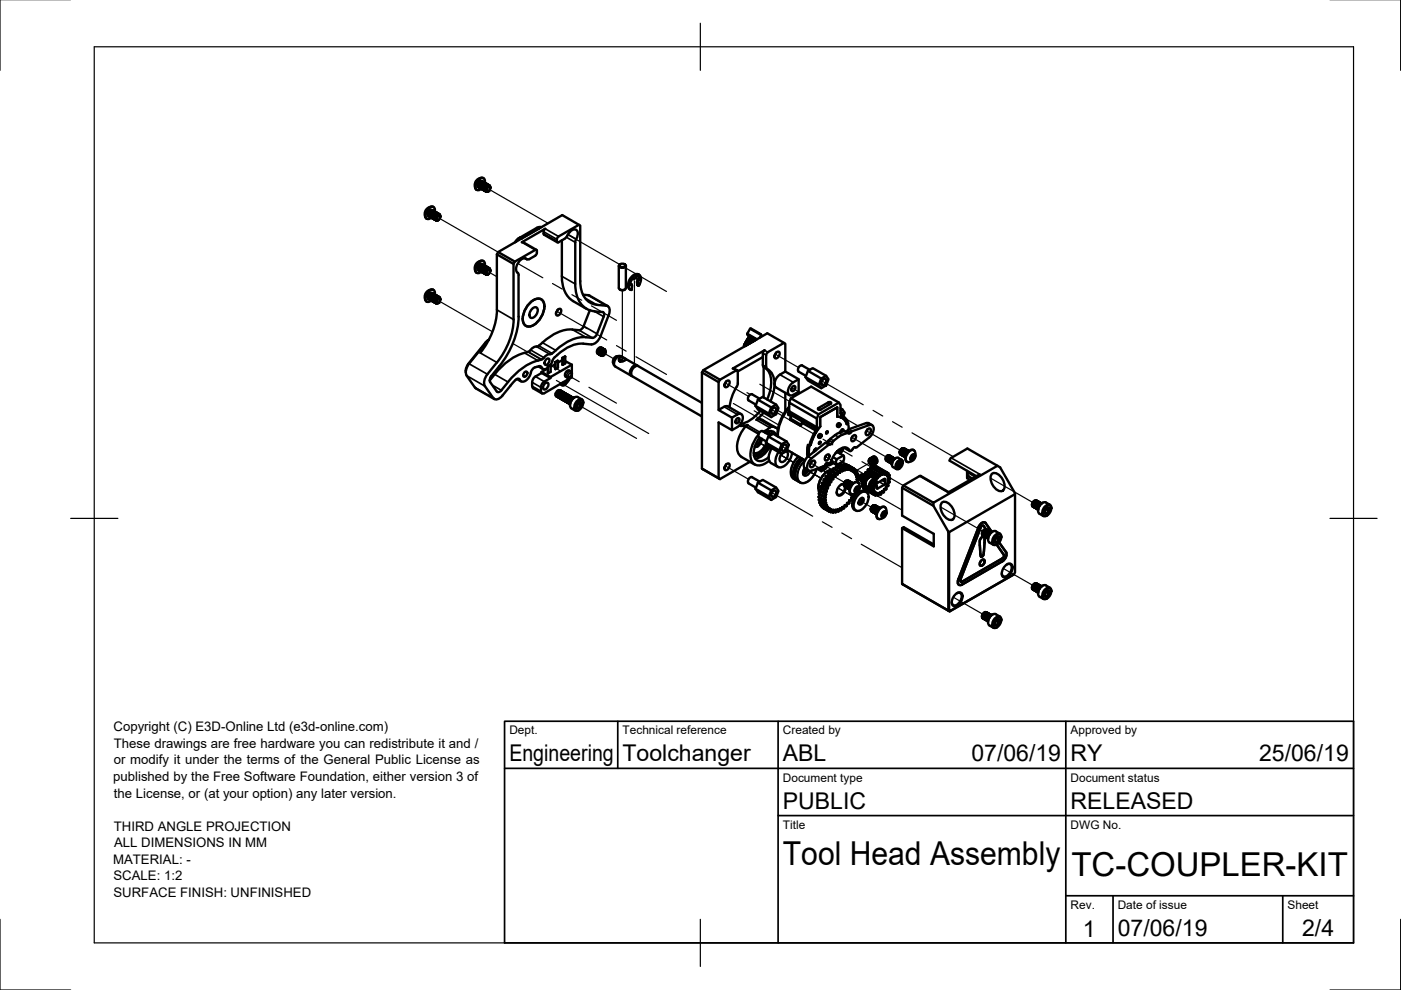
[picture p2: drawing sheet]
<svg xmlns="http://www.w3.org/2000/svg" width="297mm" height="210mm" viewBox="0 0 297 210" stroke-linecap="round" stroke-linejoin="round" font-family="sans-serif">
<defs><g id="words">
<g font-size="7">
<text x="166" y="183.4">Tool Head Assembly</text>
<text x="227.2" y="185.8">TC-COUPLER-KIT</text>
</g>
<g font-size="4.9">
<text x="108" y="161.4">Engineering</text>
<text x="132" y="161.4">Toolchanger</text>
<text x="166" y="161.4">ABL</text>
<text x="206" y="161.4">07/06/19</text>
<text x="227" y="161.4">RY</text>
<text x="267" y="161.4">25/06/19</text>
<text x="166" y="171.4">PUBLIC</text>
<text x="227" y="171.4">RELEASED</text>
<text x="229.6" y="198.6">1</text>
<text x="237" y="198.4">07/06/19</text>
<text x="276.1" y="198.6">2/4</text>
</g>
<g font-size="2.8">
<text x="24.1" y="155">Copyright (C) E3D-Online Ltd (e3d-online.com)</text>
<text x="24.1" y="158.5">These drawings are free hardware you can redistribute it and /</text>
<text x="24" y="165.6">published by the Free Software Foundation, either version 3 of</text>
<text x="24.1" y="162">or modify it under the terms of the General Public License as</text>
<text x="24.2" y="169.1">the License, or (at your option) any later version.</text>
<text x="24.1" y="176.1">THIRD ANGLE PROJECTION</text>
<text x="24.2" y="179.7">ALL DIMENSIONS IN MM</text>
<text x="24" y="183.1">MATERIAL: -</text>
<text x="24.1" y="186.7">SCALE: 1:2</text>
<text x="24.1" y="190.2">SURFACE FINISH: UNFINISHED</text>
</g>
<g font-size="2.5">
<text x="108" y="155.7">Dept.</text>
<text x="132" y="155.7">Technical reference</text>
<text x="166" y="155.7">Created by</text>
<text x="227" y="155.7">Approved by</text>
<text x="166" y="165.7">Document type</text>
<text x="227" y="165.7">Document status</text>
<text x="166" y="175.7">Title</text>
<text x="227" y="175.7">DWG No.</text>
<text x="227" y="192.7">Rev.</text>
<text x="237" y="192.7">Date of issue</text>
<text x="273" y="192.7">Sheet</text>
</g>
</g></defs>
<!-- layer: Visible -->
<g fill="none" stroke="#000" stroke-width=".51">
<path d="M101.7 39.8h.1M101.8 38.7l-.3 .4M101.8 38.4l.4 .1M101.8 38.4l-.5 .7v.5l.3 .2M101.8 38.4l-.5 .7v.4l.2 .2M102 38.8l-.3 .4M102.2 38.9l-.3 .4M102.2 37.7a1.58 1.58 0 0 0-1.4 2.3M102.3 39l-.2 .4M102.3 38.5h-.3l-.4 .4-.1 .6 .2 .3M102.4 38.5h-.4l-.4 .5-.1 .6 .3 .3M102.4 37.8h.1"/>
<path d="M102.5 37.8a1.66 1.66 0 0 0-1.5 2.4l.1 .1M102.5 39.1l-.3 .4M102.5 38.6h-.4l-.4 .6v.5l.2 .2M102.5 38.6h.1M102.6 38.6h-.5l-.3 .5-.1 .6 .2 .3M102.7 39.2l-.3 .4M102.7 38.7l-.5 .1-.3 .5-.1 .5 .2 .2a.71 .71 0 0 1-1.1 .1 1.89 1.89 0 0 1 1.4-2.4l.3 .1 .2 .5v.4h-.5l-.4 .6v.5l.2 .3M102.8 39.3l-.2 .4M102.9 38.8h-.4l-.3 .4-.2 .6 .2 .3M102.9 38.9l-.4-.1-.4 .5-.1 .5 .3 .4M103 39.4l-.2 .4M103 38.9h-.4l-.3 .5-.1 .6 .2 .3"/>
<path d="M103.1 39l-.4-.1-.4 .5-.1 .6 .3 .3M103.2 39.5l-.3 .5M103.2 39h-.3l-.4 .5-.1 .6 .2 .2M103.3 39h-.4l-.5 .6v.5l.2 .3M103.4 39.8l.2-.2h.3a.61 .61 0 0 1-.1 .7 .61 .61 0 0 1-.6 .2zM103.4 39.1h-.4l-.4 .5-.1 .5 .2 .3M103.5 39.2h-.5l-.4 .5v.5l.2 .3M103.5 39.5l-.3 .4v.6M103.5 39.2l-.4 .1-.3 .4-.1 .6 .2 .2M103.5 39.2h.1M103.7 39.3l-.5-.1-.4 .5-.1 .6 .3 .3M103.8 39.3h-.4l-.4 .4-.1 .6 .2 .3"/>
<path d="M103.9 39.4l-.2-.1-.3 .1-.4 .5-.1 .4M104 39.8l-.1-.3-.2-.1-.4 .3-.2 .5 .2 .4M91.2 44.8l-.3 .4M91.2 44.5h.3M91.2 44.5l-.5 .8v.3l.3 .3M91.2 44.5l-.5 .7v.4l.2 .2M91.4 44.9l-.3 .5M91.5 45l-.2 .4M91.5 43.8a1.58 1.58 0 0 0-1.3 2.3M91.6 46.2h.1M91.7 45.1l-.2 .4M91.7 44.6h-.3l-.4 .4-.1 .6 .2 .3"/>
<path d="M91.8 44.7l-.4-.1-.4 .6-.1 .4 .3 .4M91.8 43.9h.1M91.8 43.9a1.66 1.66 0 0 0-1.4 2.4l.1 .1M91.9 45.2l-.3 .4M91.9 44.7h-.4l-.4 .5-.1 .4 .2 .5M91.9 44.7h.1M92 44.8l-.4-.1-.4 .5-.1 .6 .2 .3M92.1 45.3l-.3 .5M92.1 44.8h-.4l-.4 .5-.1 .6 .2 .2a.71 .71 0 0 1-1.1 .1 1.89 1.89 0 0 1 1.4-2.3h.3l.2 .6v.4l-.4-.1-.5 .6-.1 .5 .3 .3M92.1 46.5v.1M92.2 45.4l-.2 .5M92.3 44.9h-.4l-.4 .4-.1 .6 .2 .3"/>
<path d="M92.3 46.6v.1M92.3 45l-.3-.1-.5 .6-.1 .6 .3 .2M92.4 45.5l-.2 .4M92.4 45l-.4 .1-.4 .5v.5l.2 .2M92.5 45.1h-.4l-.4 .4-.1 .6 .3 .3M92.6 45.6l-.3 .5M92.6 45.1l-.4 .1-.3 .4-.1 .6 .1 .3M92.6 45.1h.1M92.7 45.2l-.3-.1-.4 .3-.2 .8 .2 .3M92.8 45.9l.2-.2h.3a.61 .61 0 0 1-.1 .7 .61 .61 0 0 1-.6 .2zM92.8 45.2h-.4l-.3 .4-.2 .6 .2 .3M92.9 45.3l-.5-.1-.4 .6v.5l.2 .3"/>
<path d="M92.9 45.6l-.4 .6 .1 .4M93 45.3h-.4l-.3 .3-.2 .5 .2 .5M93 46.6h.1M93 46.6l-.3 .1M93 45.4l-.3-.1-.5 .5-.1 .6 .3 .3M93.2 45.4h-.4l-.4 .5-.1 .6 .2 .3M93.3 45.6l-.2-.2h-.3l-.5 .7 .2 .6h.4l-.4 .1-.2-.4M93.4 45.9l-.2-.4-.4 .2-.3 .6 .2 .4M101 57.8l.1 .1M101.7 57.4h.1M101.8 56.3l-.3 .4M101.8 56h.4"/>
<path d="M101.8 56l-.5 .8v.3l.3 .3M101.8 56l-.5 .7v.4l.2 .2M102 56.4l-.3 .4M102.2 56.5l-.3 .4M102.2 55.3a1.58 1.58 0 0 0-1.4 2.3M102.2 57.7h.1M102.2 40.1h.1M102.3 56.6l-.2 .4M102.3 56.1h-.3l-.4 .3-.1 .7 .2 .3M102.4 56.1h-.4l-.4 .5-.1 .6 .3 .2M102.4 55.3l.1 .1M102.5 55.3a1.66 1.66 0 0 0-1.5 2.5"/>
<path d="M102.5 56.7l-.3 .4M102.5 56.2h-.4l-.4 .5v.6l.2 .2M102.6 56.2h-.4l-.4 .5-.1 .6 .2 .2M102.7 56.8l-.3 .4M102.7 56.3h-.4l-.4 .4-.1 .6 .2 .3a.71 .71 0 0 1-1.1 .1 1.89 1.89 0 0 1 1.4-2.4l.3 .1 .2 .5v.4h-.4l-.5 .6v.5l.2 .3M102.7 40.4h.1M102.8 56.9l-.2 .4M102.9 56.4h-.4l-.3 .4-.2 .6 .2 .3M102.9 57.9l.3 .3 .3-.1M102.9 40.3l.2 .3 .4-.1M102.9 57.9l.2 .3 .4-.1M102.9 40.3l.2 .3"/>
<path d="M102.9 56.4h-.3l-.5 .5-.1 .6 .3 .3M103 57l-.2 .4M103 56.5h-.4l-.3 .5-.1 .6 .2 .2M103 56.5h.1M103.1 56.5h-.4l-.4 .5-.1 .6 .3 .3M103.2 57.1l-.3 .4M103.2 56.6l-.4 .1-.3 .4-.1 .6 .2 .2M103.3 56.6h-.4l-.5 .6v.4l.2 .3M103.4 57.4l.2-.2h.3a.61 .61 0 0 1-.1 .7 .61 .61 0 0 1-.6 .2zM103.4 56.7h-.4l-.3 .4-.2 .6 .2 .3M103.5 56.7h-.4l-.5 .5v.6l.2 .3M103.5 57.1l-.4 .6 .1 .4"/>
<path d="M103.5 56.8h-.3l-.4 .5-.1 .6 .2 .2M103.5 40.5l-.4 .1M103.5 56.8h.1M103.6 58.1h.1M103.6 58.1h-.3M103.6 40.5l-.3 .1M103.7 56.8h-.4l-.4 .3-.2 .8 .3 .3M103.8 56.9h-.4l-.4 .4-.1 .6 .2 .3M103.9 57l-.2-.2-.4 .2-.4 .9M104 57.4l-.2-.4-.4 .2-.3 .6 .2 .4M105.3 53.9l3.6 2.1M105.6 53.4l3.6 2.1"/>
<path d="M109.9 58.3v8.8M109.9 50.5l-.7 .9M110.3 50.3l-.4 .2M110.3 50.3l-.9 1M110.6 50.6l-5 2.8-.3 .5v11.8M110.7 50.5h-.1M110.9 51.3l2.8 1.7M110.9 51.3l-.3 .1M111.3 54.8l.4 .2M111.6 54.9a1.36 1.36 0 0 0-1.8 1 1.56 1.56 0 0 0 .1 2.2l.1 .2M111.7 54.9h.5M113.5 54.2l-1.3 .7"/>
<path d="M113.5 54.2a.9 .9 0 0 0 .2-1.3l-4.5 2.6-.3 .5v11.7M114.2 48.5l-3.6 2M114.8 48.2l-.5-.1-.5 .2-3.5 2M115.3 49.1l.3-.6-5 2.9M115.3 49.1l.1 .7 2.8 1.6M118.1 50.8v.4M118.1 50.7l.3-.6 4.3-2.4 .3 .1v11.8a4.4 4.4 0 0 0 3.6 5l2 .2a.98 .98 0 0 1 .6 1.4l-1.9 5.1M119.1 51v7.6a5.8 5.8 0 0 0 2.4 5.2M122.2 50.7l-.2 .7v8.8M122.2 50.7a1.42 1.42 0 0 0-.1-2 2.12 2.12 0 0 0-2 1.5l-1.7 1.2-.3-.1v-.1M122.7 47.7l-3.5-2.1-8.6 5M131.2 56.4v4.7a.87 .87 0 0 0 1.5 0"/>
<path d="M131.4 56.1l-.2 .2a.76 .76 0 0 0 .8 .5 .76 .76 0 0 0 .7-.5l-.2-.2M131.5 56l-.1 .1M131.5 56a.68 .68 0 0 1 1.1 .4 .68 .68 0 0 1-.7 .2 .68 .68 0 0 1-.5-.4zM132.4 56l.1 .1M132.7 56.4v4.7M134.2 59l.2 .2-.1-.2M134.3 59l-.4 .4-.3 1 .3-.1-.3-.1M134.3 59h.1M135 59.8l.2 .1 .1 .6M135 59.8l.1 .6M135.1 58.5l-.2 .4-.5 .3M135.1 58.5l.5 .3v.5"/>
<path d="M135.1 58.5h.1M135.1 59.3l.3-.1 .2 .1-.3 .2zM135.2 59.3l-.1 .5M135.3 58.5l.2 .5-.1 .2M135.3 59.5v.4M135.5 58.3l-.4-.2h-.4l-.6 .4-.6 .7-.3 .9-.1 .6 .2 .5 .4 .2M90.8 62.5l-.1 .6 .2 .3M91.1 63.5h.1M91.2 62.4l-.3 .4M91.2 62.1h.3M91.2 62.1l-.5 .8v.3l.3 .3M91.2 62.1l-.4 .4"/>
<path d="M91.4 62.5l-.3 .4M91.5 62.6l-.2 .4M91.5 61.4a1.58 1.58 0 0 0-1.3 2.3M91.6 63.8h.1M91.7 62.7l-.2 .4M91.7 62.2h-.3l-.4 .4-.1 .6 .2 .3M91.8 62.2h-.4l-.4 .5-.1 .6 .3 .3M91.8 61.4l.1 .1M91.8 61.4a1.66 1.66 0 0 0-1.4 2.5l.1 .1M91.9 62.8l-.3 .4M91.9 62.3h-.4l-.4 .5-.1 .4 .2 .4M91.9 62.3h.1"/>
<path d="M92 62.3h-.4l-.4 .5-.1 .6 .2 .3M92.1 62.9l-.3 .4M92.1 62.4h-.4l-.4 .5-.1 .6 .2 .2a.71 .71 0 0 1-1.1 .1 1.89 1.89 0 0 1 1.4-2.4l.3 .1 .2 .5v.4h-.4l-.4 .4-.2 .7 .3 .3M92.1 64.1h.1M92.2 63l-.2 .4M92.3 62.5h-.4l-.4 .4-.1 .6 .2 .3M92.3 64.2h.1M92.3 64l.2 .3M92.3 62.5h-.4l-.4 .5-.1 .5 .3 .4M92.4 63.1l-.2 .4M92.4 62.6h-.4l-.3 .5-.1 .6 .2 .2M92.5 62.6h-.4l-.4 .5-.1 .6 .3 .3"/>
<path d="M92.6 63.2l-.3 .4M92.6 62.7h-.4l-.3 .5-.1 .5 .1 .3M92.7 62.8l-.3-.1-.5 .4-.1 .7 .2 .3M92.8 63.5l.2-.2h.3a.61 .61 0 0 1-.1 .7 .61 .61 0 0 1-.6 .2zM92.8 62.8h-.4l-.3 .4-.2 .6 .2 .3M92.9 62.8h-.4l-.5 .5-.1 .5 .3 .4M92.9 63.2l-.4 .5 .1 .5M93 62.9h-.4l-.3 .3-.2 .5 .2 .5M93 64.2l-.3 .1M93 62.9h-.3l-.5 .5-.1 .6 .3 .3M93.1 63l-.4 .1-.3 .3-.1 .7 .2 .2M93.1 63h.1"/>
<path d="M93.3 63.2l-.4-.2-.3 .2-.3 .9 .3 .2 .3-.1-.4 .1M93.4 63.5l-.2-.4-.4 .2-.3 .6 .2 .4M98.7 78.5v.4M98.9 79.6l1.9 2.7 4 2.3M99.5 77.1l-.3 .4a2.24 2.24 0 0 0-.3 2.1M103 72.6l-3.7 4.6-.4 .6-.1 .7M103.1 72.6l-3.7 4.5M103.5 72.1l.1-.1-.5 .5M103.5 72.1l-.5 .5M104.2 79.7a1.24 1.24 0 0 0-.3 1.3l1.6 2.1 .5-.1 .3-.3M105.3 76.8l-2.3 3a2.23 2.23 0 0 0-.2 2.1l1.8 2.5a1 1 0 0 0 1.5-.1l.4-.4M105.4 65.7a15.4 15.4 0 0 1-3.6 9.1"/>
<path d="M105.9 77.6l-1.7 2.1M108.9 67.7a15.4 15.4 0 0 1-3.5 9.1M110 67.1a17.6 17.6 0 0 1-4.1 10.5M111.1 79l.3-.2 .4 .1a.68 .68 0 0 1-.1 .7 .68 .68 0 0 1-.7 .2zM112 74.6a12.2 12.2 0 0 0-7.1 4.8l-1.1 1.3M112.1 64.5a2.11 2.11 0 0 1 2.8-.9 2.92 2.92 0 0 1 0 3.3 3.8 3.8 0 0 1-2.8 2.3 1.6 1.6 0 0 1-1.2-2.2 5.4 5.4 0 0 1 1.2-2.5zM112.5 74.2l-.5 .4M112.8 65.5a.65 .65 0 0 1 1.1-.1 1.54 1.54 0 0 1-1.4 2 1.42 1.42 0 0 1 .3-1.9zM113.4 77.9a1.71 1.71 0 0 0-.9 1.5l-.5 .7a1.08 1.08 0 0 1-.9 .8 1.08 1.08 0 0 1-1-.6 1.91 1.91 0 0 0-1.6 1.1l-2 2.5M113.4 77.9l.2-.1a.9 .9 0 0 1 1.4 .3 .89 .89 0 0 0 1.1-.1M114.2 77.7l.9 .5M114.8 78.9v.2"/>
<path d="M114.8 78.9l1.9 1M115.8 76.2l.4-.2a.76 .76 0 0 1 .1 .9 .76 .76 0 0 1-.8 .4v-.6zM116.1 77.7l.7-.3-.6 .3M116.1 77.7l.1 1.5zM116.1 78.1l-1.3 .8M116.8 77.4v1.4l-.6 .4M117.1 76.5l-.4 .9M117.7 76.8l.1 1.5M117.7 77.2l-.9 .6M118.2 65.7l.6-.2a.92 .92 0 0 1-.8 1.4 .8 .8 0 0 1 .2-1.2zM118.3 65.6l-.4 .7M118.3 76.5v1.4l-.5 .4"/>
<path d="M118.3 76.5l-.6 .3M118.3 76.5l-.5 .3M119.2 76.3l-.9 .6M119.2 75.9l.1 1.5M119.2 75.9h.1M119.3 75.9v1.5M119.8 76.6l1.4 .7M119.8 75.6v1.5l-.5 .3M119.8 75.6l-.6 .3M119.8 75.6l-.5 .3M120.1 78.8l.6-.2 .5 .5-.1 .7-.4 .3h-.3a.73 .73 0 0 1-.6-.6 .73 .73 0 0 1 .3-.7zM121.2 79.4v.6l-5.8 3.4h-.3l-.3-.2-.1-1.1"/>
<path d="M121.2 77.3l-4.5 2.6v.3l-1.3 .7M121.2 77.3v1.8M121.5 63.9l2.9 1.6M122 60.2a5.8 5.8 0 0 0 2.5 5.4l.7 .2 2.8 .4 .1 .6-.1 .3M122.8 70a9.1 9.1 0 0 0-8.2 3l-.8 .5a1.55 1.55 0 0 0-1.3 .7M123.6 62.5l1.1 .1M123.8 69.1a1.2 1.2 0 0 1-1 .9M124.7 62.6l4.2 2.3M125.1 65.8l-1.4 3.3M125.4 73a8.3 8.3 0 0 0-7.8 2.7l-.5 .8M127 73.9l-.3 .5M127.1 74l-.2 .5"/>
<path d="M127.2 75.3h.1M127.3 73.7l-.3 .1-.4 .4v.5l.2 .3M127.3 71.3l-.2 .5a2.23 2.23 0 0 1-1.7 1.2M127.3 74.1l-.2 .5M127.5 74.2l-.2 .5M127.5 74.6l-.1 .3 .1 .5 .6-.1M127.5 73.7l-.4 .1-.4 .5v.4l.2 .4M127.6 73.8h-.4l-.4 .5-.1 .6 .3 .2M127.7 74.7l-.1 .4M127.7 74.3l-.3 .5M127.7 73.8l-.4 .1-.4 .4v.6l.1 .3M127.8 73.9l-.4-.1-.4 .6-.1 .5 .2 .3"/>
<path d="M127.9 73.9h-.4l-.4 .5-.1 .6 .2 .3M127.9 74.6l.3-.2 .2 .3-.2 .4-.3 .2-.2-.2zM127.9 74.2l-.4 .4M128 74l-.4-.1-.5 .5-.1 .6 .3 .3M128 67.1l-1.4 3.7a1.21 1.21 0 0 1-1 .8 9.2 9.2 0 0 0-8.3 3.2l-.4 .2a2.25 2.25 0 0 0-1.9 1.1l-.1 .1a12.2 12.2 0 0 0-7.2 4.8l-1.4 1.8M128.1 74l-.4 .1-.4 .5-.1 .4 .2 .4M128.1 74.3l-.5 .4v.5M128.1 74.1h-.4l-.4 .5v.6l.3 .2M128.2 74.1h-.3l-.4 .5M128.2 74.1h.1M128.4 74.4l-.2-.3-.4 .1-.2 .5v.5M128.4 74.7v-.4h-.3l-.4 .5"/>
<path d="M131.3 76.5l.3-.2 .5 .3M131.3 75.9l.6-.2 .8 .6-.5 .3-.6 .1-.4-.3zM131.4 61.4l.6 .1 .5-.1M133.9 60.3l.1 .3M134.8 77.6a1.31 1.31 0 0 0-1 1.7M135 77.5l-3.6-2a1.23 1.23 0 0 0-1.3 .6 1.23 1.23 0 0 0 .1 1.4l3.6 2.1M135.1 60.4l.4 .1 .4-1.2-.1-.8-.5-.3-.8 .2-.9 1.2-.3 1.2 .2 .4 .3 .3 .1-.2 .1-.7M135.1 60.4h.1M135.2 77.6a.96 .96 0 0 0-1.4 .6l-.1 .3a.84 .84 0 0 0 .3 1.2M135.3 77.6l13.5 7.8M135.3 77.6a1.45 1.45 0 0 0-1.2 2.2l14.7 8.5M148.8 79l3.6 2"/>
<path d="M149.1 78.5l3.6 2M155.6 78.1l.7 .4M156.4 78.7l-.1-.2h-.2l-3.4 2-.3 .5v5.9l1.1-.7M157.7 73.2l.1 .1M157.7 73.2h.2M157.7 73.2l.2 .2M157.8 73l.5 .2-.5-.2M157.8 73.3h.2M157.8 73l.1 .2M157.8 73h.1M157.9 73.2l.1 .1M157.9 73h.2"/>
<path d="M157.9 73.2l.3 .1M157.9 73.2l.2 .1M157.9 73.2h.1M158 72.8l.5 .3zM158 72.8l.1 .2M158 72.8h.2M158.1 73l.3 .1M158.1 73h-.1M158.1 72.6l.7 .3M158.1 72.6l.1 .1M158.1 72.6h.2M158.1 72.6h.1"/>
<path d="M158.2 72.8l.4 .2M158.2 72.7l.5 .3M158.2 72.7v.1M158.2 72.3l.9 .4M158.2 72.3h.2M158.2 72.3v.1M158.3 72.6l.6 .2M158.3 72.5l-.1-.1 .8 .4M158.3 72.5l.6 .3M158.3 72.5v.1M158.3 72.2l1 .4M158.3 72.2l.1 .1"/>
<path d="M158.3 72.1l1 .5M158.3 72.1h.2M158.3 72.1v.1M158.4 70.8l.1 .2M158.4 70.8l2.1 1.1M158.4 72.3l.8 .4-.8-.4M158.4 72.3h.1M158.5 71.9l1.1 .6M158.5 71.9l.1 .2M158.5 71.9l1.1 .5M158.5 71.9h.2M158.5 71.9h.1"/>
<path d="M158.5 72.1l.9 .4M158.6 72.1l.9 .4M158.6 72.1h-.1M158.6 71.7l1.2 .6M158.6 71.7l.1 .2M158.6 71.7l1.3 .6M158.6 71.7h.2M158.6 71.7h.1M158.7 71.9l1 .5M158.7 71.9h.1M158.7 71.5l1.4 .7M158.7 71.5l.1 .2"/>
<path d="M158.7 71.5l1.4 .6-.1-.1M158.7 71.5h.2M158.7 71.5h.1M158.8 71.7l1.1 .5M158.8 71.7h.1M158.8 71.3l1.3 .6M158.8 71.3l.1 .2M158.9 71.3l.7 .3-.6-.3M158.9 71.3h.1M158.9 71.3h-.1M158.9 71.5l1.1 .4M158.9 71.5l1.1 .5"/>
<path d="M158.9 71.5h.1M159 71.3l-.5-.3 1.8 1-.1-.1M159 69.7h.2l1.5 .8 .7 .4v.2M159 69.7l-.6 1.1M159 69.7l2.4 1.4M159.7 71.6l.4 .3M159.9 72.2h.2M159.9 72.2v.1M159.9 72.2h.1M160 71.9h.1M160 71.9v.1M160.1 71.9h.1"/>
<path d="M160.1 72.1v.1M161.4 71.1l-.3 .5M161.7 74.9v2.5l.2 .4M161.7 75.7l-5.3 3.1v2.5M161.8 74.9l.3-.6-6.7 3.8h.2M161.9 77.8v6.5M161.9 77.8l.7 .4M162.2 78a4 4 0 0 1 1.3 3.9l-.9 2.8M162.4 75.3v2.5M162.5 77.8v.2a3.7 3.7 0 0 1 1.7 3.4M162.8 74.7l3.4-2 .3 .2v5.9a3 3 0 0 0-2.3 2.6M162.8 74.7l-.3 .6"/>
<path d="M164.5 74.8l.6-.2a.92 .92 0 0 1-.7 1.4 .8 .8 0 0 1 .1-1.2zM164.6 74.7l-.4 .7M166.2 72.7l-3.5-2-13.6 7.8-.3 .5v20.4l.3 .1M166.5 78.8l2.8 1.6v2.7l-1.1 .6M169.3 78.8l1.6 .9M170.1 77.5l1.6 .9M170.1 77.5a.87 .87 0 0 0-.8 1.3M170.8 80l.5 .7 2.8 1.6M170.8 80l2.8 1.6M171.3 78.6l-.5 1.4M175.2 79.7l-2.9-1.6-1 .5 2.8 1.7M109.6 80.4l.9 .5"/>
<path d="M112.8 81.1v.8M112.8 81.9l.2 .4M113 82.3l1.9 1.1M115.4 80.9a1.57 1.57 0 0 0-.7 1.2M115.5 81.4l.6-.3a.94 .94 0 0 1-.8 1.5 .81 .81 0 0 1 .2-1.2zM116.7 80.2l-1.9-1.1a2.65 2.65 0 0 0-1.9 1.6l-.1 .3M117.8 83.4v.5l.2 .1M118.1 84.1h.1M118.3 83l-.3 .4M118.4 83.1l-.2 .4M118.6 83.2l-.2 .4M118.6 82.8h-.4l-.3 .5-.1 .5 .3 .3"/>
<path d="M118.7 84.4h.1M118.8 82.8l-.4 .1-.3 .4-.1 .6 .1 .2M118.8 83.3l-.3 .4M118.8 82.8h.1M118.9 82.8h-.4l-.4 .5-.1 .6 .2 .3M119 82.9h-.4l-.3 .4-.2 .6 .2 .3M119 83.4l-.3 .4M119 82.9h.1M119 81.6l.3 .1 .4-.1M119.1 82.9h-.5l-.4 .6v.5l.2 .3M119.1 83l-.4 .1-.3 .4-.1 .5 .2 .3M119.1 83.5l-.2 .4"/>
<path d="M119.1 83h.1M119.2 84.7h.1M119.2 83.1h-.4l-.4 .4-.1 .6 .3 .3M119.3 83.6l-.2 .4M119.3 83.1l-.4 .1-.3 .3-.1 .7 .2 .2M119.4 83.2l-.4-.1-.4 .4-.1 .7 .3 .3M119.5 83.7l-.2 .5M119.5 83.2h-.3l-.4 .4-.1 .6 .2 .4M119.6 83.3l-.4-.1-.4 .5-.1 .6 .3 .3M119.7 83.8l-.3 .5M119.7 83.3h-.4l-.4 .5-.1 .4 .2 .4M119.8 83.3h-.4l-.4 .5-.1 .6 .2 .3"/>
<path d="M119.9 83.9l-.3 .4M119.9 83.4h-.4l-.4 .4-.1 .7 .2 .2M120 83.5h-.5l-.3 .4-.2 .6 .3 .3M120 83.5h-.3l-.4 .4-.1 .6 .2 .4M120 84l-.2 .4M120 83.5h.1M120.1 81.2l-.2 .3-.4 .2-.7-.3M120.1 83.6l-.4-.1-.4 .6-.1 .5 .3 .3M120.2 83.6l-.4 .1-.3 .4-.1 .6 .2 .3M120.2 84.1l-.2 .5M120.2 83.6h.1M120.2 85.3l.1 .1"/>
<path d="M120.3 83.7l-.4-.1-.4 .5-.1 .6 .3 .3M120.3 80.9l-.4 .4h-1M120.4 84.2l-.3 .5M120.4 83.7h-.3l-.4 .5-.2 .6 .2 .3M120.5 83.8l-.3-.1-.5 .4-.1 .7 .2 .3M120.6 83.8h-.4l-.4 .5-.1 .5 .2 .3M120.6 84.3l-.3 .5M120.6 83.8h.1M120.6 83.9l-.3-.1-.5 .6v.6l.2 .2M120.7 80.3l-.5 .7-1 .2M120.7 83.9l-.3 .1-.4 .5-.1 .5 .2 .3M120.7 84.4l-.2 .5"/>
<path d="M120.7 83.9h.1M120.8 85.7h.1M120.8 84l-.3-.1-.5 .5-.1 .6 .3 .3M120.9 84.5l-.3 .5M120.9 84h-.3l-.4 .4-.1 .7 .1 .2M121 84.1l-.4-.1-.4 .6-.1 .5 .3 .3M121.1 84.6l-.3 .5M121.1 84.1l-.4 .1-.4 .5-.1 .4 .3 .4M121.1 86.6l.9 .5M121.2 84.2l-.4-.1-.4 .6-.1 .5 .2 .3M121.2 84.8l-.1 .1M121.2 84.7l-.1 .3"/>
<path d="M121.3 84.2l-.4 .1-.4 .4-.1 .6 .2 .3M121.4 84.3l-.3-.1-.5 .4-.1 .7 .2 .3M121.5 84.3h-.4l-.3 .4-.2 .7 .2 .3M121.5 84.4l-.3-.1-.4 .4-.2 .7 .2 .3 .1-.9 .3-.3 .4-.1-.6 .4-.1 .8M121.8 84.3l-.6 .5-.4 1.1M122.3 86.2a.23 .23 0 0 0 0 .3 .23 .23 0 0 0 .3 0h.2M122.3 86.2l.5 .3M122.5 85.1a.63 .63 0 0 1 1.1 0 1.53 1.53 0 0 1-1.4 1.9 1.4 1.4 0 0 1 .3-1.9zM122.6 85.5l-.2 .3M122.6 85.6l.6 .4M122.8 85.3h.1a.28 .28 0 0 1 .3 .2 .28 .28 0 0 1 0 .3v.2l-.4 .5M122.8 85.3l.4 .1v.6"/>
<path d="M122.8 85.3a.69 .69 0 0 0-.5 .6 .69 .69 0 0 0 .3 .7l.2-.1M123.2 86l-.4 .5M123.4 84.7l-.9-.5a1.57 1.57 0 0 0-1.4 2.4M123.7 85.3v.1M123.7 85.3a.63 .63 0 0 0-.4-.7 .63 .63 0 0 0-.8 .3l-.7 .9a.73 .73 0 0 0 0 1 .73 .73 0 0 0 .9 .2l.1-.1M148.8 99.4l3.9 2.2M152.4 86.9l2.8 1.7 1.1-.7M153.5 86.2h.8l2.9 1.6M153.9 98.5l.6-.2a.92 .92 0 0 1-.8 1.4 .8 .8 0 0 1 .2-1.2zM153.9 80.9l.6-.2a.92 .92 0 0 1-.8 1.4 .8 .8 0 0 1 .2-1.2zM154 98.4l-.4 .7M154 80.9l-.4 .6"/>
<path d="M155.2 88.6v2.6l-2.8-1.6v11.8l.3 .2M156.1 88.9l.2-.2h.4a.68 .68 0 0 1-.1 .7 .68 .68 0 0 1-.6 .3zM156.3 90.5l-1.1 .7M156.3 87.9a.71 .71 0 0 1 .9-.1 .71 .71 0 0 1 .3 .7 2.5 2.5 0 0 1-1.1 2M156.4 81.2v.3a12.9 12.9 0 0 0-1.7 4.9M156.7 90.3h.7l1.1-.2a6.1 6.1 0 0 0-2.1 5.7l.5 .8 .3 .2M157.2 96.9l2.8 1.6M158.7 84.9l1.6 .9M159 97.9l-6.3 3.7M159.4 83.6l1.7 .9M159.5 83.6a.87 .87 0 0 0-.8 1.3M160.2 86.1l2.8 1.6"/>
<path d="M160.2 86.1l.5 .7 2.8 1.6M160.7 94.6l-.7 .1M160.7 84.7l1-.5 2.8 1.6M160.7 84.7l2.8 1.7M160.7 84.7l-.5 1.4M160.8 92.2a6 6 0 0 0-1.5 5.4 1.92 1.92 0 0 0 3.1 .6l.7-.5M160.8 93.1h.2a.71 .71 0 0 1-.6 1.1l-.1-.1M161.1 92.8a4 4 0 0 0-.8 4.6 1.95 1.95 0 0 0 2.7-.5M161.2 87.1l-1.7 1.7a5.3 5.3 0 0 1-2.5 1.1M161.5 93.2v-.2a1.34 1.34 0 0 1-1.5 1.6M161.7 91.4l1.6 .9M161.7 91.4a.87 .87 0 0 0-.8 1.3l1.6 .9"/>
<path d="M161.9 87.5l-1.5 1.5 .4-.2 .6 .1 3.1 1.8M162.3 91.7a1.46 1.46 0 0 1 2.3 .7M162.3 91.7l.1 .1M162.4 93.9l.5 .7 2.8 1.6M162.5 94a3.1 3.1 0 0 1-2.4 2.1l-.3-.1M162.6 94.2l-.3 .6a3.1 3.1 0 0 1-2.5 1.7M162.7 91.5l.3 .7M162.9 91.5l.4 .8M162.9 92.6l-.5 1.3 2.8 1.6M162.9 94.6a3.4 3.4 0 0 1-2.7 2.1l-.3-.1M163.2 94.7l-.4 .6a3.6 3.6 0 0 1-2.7 1.9M163.5 91.4l.2 .7"/>
<path d="M163.5 98.2l1.4 .8M163.5 86.4l1-.6 .6 .7-.6 1.3-1 .6-.5-.7zM163.7 95a2.81 2.81 0 0 0-.4 3l.2 .2M163.8 86.6l.5-.2a.76 .76 0 0 1 .1 .9 .76 .76 0 0 1-.8 .4l-.1-.6zM164.2 81.4l-.2 1.8-.7 1.9M164.2 81.4l.4 .8M164.5 82.2l2.9 1.6M164.9 91a1.28 1.28 0 0 0-2-.1l-1 .6M165.1 95.8l-.5 1a1.64 1.64 0 0 0 .5 2.3 3.2 3.2 0 0 0 2.8-3.1M166 94.5l.5-.3a.76 .76 0 0 1 .1 .9 .76 .76 0 0 1-.8 .4v-.5zM166.5 83.3v3.9M166.7 95.7a1.07 1.07 0 0 1 0 1.7 .74 .74 0 0 1-.6 .6 .74 .74 0 0 1-.8-.4v-.7l.4-.7"/>
<path d="M166.8 93.6l-2.9-1.6-1 .6 2.8 1.6M166.8 93.6l-1.1 .6-.5 1.3 .5 .7M166.8 93.6l.5 .7-.5 1.3-1.1 .6M166.9 95.4l3.8 2.2M167.1 87.5v.4l.7 .4M167.1 87.5l5.9 3.4M167.3 87.2l-.2 .3M167.3 86.2l-1.2 1.7-.8 1.7-.4 1.3v1.6M167.5 88.7l.4-.6 2.3 1.3v.3M167.5 88.7l2.3 1.3v.3l-2.3-1.3zM167.7 84.4l-.4 1M168 82.1l.2-.2h.4a.68 .68 0 0 1-.1 .7 .68 .68 0 0 1-.7 .3z"/>
<path d="M169.3 96.8l-1.1 1.4-.5 1.7 .2 1.2 .4 .4 .7 .4M169.3 80.4a2.85 2.85 0 0 0-2.2 3 .68 .68 0 0 0 1.1 .3M169.8 90.3l.3-.6 2.9 1.6M169.9 97.2a4.2 4.2 0 0 0-1.5 4l.6 .6M170.1 97.3a4 4 0 0 0-1.4 4.2l.2 .3M170.2 89.4l-.4 .6M170.2 97.4l-1 1.1-.5 1.5-.1 1.1 .5 .9 1 .4 1.3-.4 1.1-1.2 .6-1.4M170.6 99.2l-.3 .9v.4l.2 .3M171 99.5l-.7 .8M171.3 99.7l-.5 .6-.5 .3M171.4 94.3l-.2 1.1 .1 1.4M171.4 99.8l-.4 .5-.7 .3"/>
<path d="M171.6 94.5l-.3-.2-.2 1.1 .1 1.5M171.6 94.5l.3-.2-.3 .2M171.7 94.5l-.2 2.2M171.8 98.3h.1M171.9 98.1l.1 .1M172 97.9l.7-.2a.92 .92 0 0 1-.8 1.4 .8 .8 0 0 1 .1-1.2zM172.1 97.8l-.4 .7M172.5 95.8h.1M172.6 95.6l.1 .1M172.9 95.2h.1M173 91.6h.1M173 91.3l-.9 1.6-.5 1.6"/>
<path d="M173 95.1l-.1 .4-.3-.1M173 90.9v.7M173.2 90.6l-.2 .3M173.2 99.4l.9 .5M173.2 95.3l-.2-.2-.2 .1-.3 .6M173.7 99.2l.4 .7M173.7 94.1h.1M173.8 92.3l.3-.2 .1 .2-.1 .4-.3 .2-.1-.2zM173.8 93.7l.2 .1-.3 .3zM173.9 93.7h.1M173.9 90.4l-1.1 1.6-.9 2.3 .4-1.3 .7-1.3v-.4M173.9 93.7l-.2 .1v.3"/>
<path d="M173.9 90.4l-.9 1.2M174.1 80.3l1.1-.6 .5 .7-.5 1.3-1.1 .6-.5-.7zM174.1 92.2l-.3-.2-.3 .3-.1 .3 .3 .3M174.3 99l-.2 .1M174.5 80.5l.4-.2a.76 .76 0 0 1 .1 .9 .76 .76 0 0 1-.8 .4v-.6zM175 96.8v.1M175 98.8l-.5 .4-.3-.1M175.1 96.6l-.2 .3M175.2 91.9h.1M175.2 96.6l.4-.3a.74 .74 0 0 1 .1 .9 .74 .74 0 0 1-.8 .3v-.5zM175.2 98.2l.5 .1M175.3 98.7l-.9 .3"/>
<path d="M175.3 91.5l.2 .1-.3 .3zM175.4 98.7l-.2 .6-1.1 .6M175.4 98.1l.3 .2-.4-.1M175.4 91.5h.1M175.4 91.5l-.2 .1v.3M175.6 99.8a4.4 4.4 0 0 0-2.1 3.6M175.6 85.3l-2.1 1.2M175.6 85.3l.4-.1 .2 .3-2.2 1.3h-.5v-.3M175.7 94.3l-3.7 2.9M175.7 93.3l-.2 .4M175.8 93.3l-.2 .2v.2M176.1 99.9l-.1 .5"/>
<path d="M176.1 99.9l1 .6M176.2 97.9v.1M176.2 97.9l1.2 .7M176.2 97.9l.2 .1M176.2 99.8l1.3 .8 .2-.1v-.5l-1.1-.6v.5M176.2 99.7l-.1 .2M176.2 98.1l-.3 .2M176.3 98h-.2M176.4 98l-.5 .2M176.6 99.9h.1M176.6 96.9l.8 .5M176.6 99.5a4 4 0 0 0-2.9 5"/>
<path d="M176.7 99.4l.1-.1 1 .6 .3 .3M176.7 98.2a1.48 1.48 0 0 1-1.7 .3v.1M176.8 93.5a1.13 1.13 0 0 1-1.1 .8M177.1 99.5l.1-.5 1.1 .6M177.2 99l1.2 .5 .1 .4h.2l.2-.6-1.1-.6-.1 .4M177.4 97.4a1.12 1.12 0 0 0 0 1.2M177.4 95.8h.2M177.5 88.3v-1.9l-3.6 2v2M177.5 95.7v.1M177.5 88.3a2.09 2.09 0 0 1 2 1.6M177.6 95.9l-.5 .2M177.6 95.9l1.2 .7"/>
<path d="M177.6 95.7v-.1v.3M177.8 90l.3-.2 .1 .2-.1 .4-.3 .2-.1-.2zM177.8 98.7l1.2 .6v.4l.4-.6M177.8 99.9l-.1 .1M177.9 85.4l-5.9-3.4-4.3 2.4 5.8 3.4M177.9 95.3v.7M178.1 89.9l-.3-.2-.3 .3-.1 .3 .3 .2M178.2 91.6h.1M178.2 86.6l.4 .2-.4 .2M178.2 87.6l.2 .1v.9l-.9-.3M178.2 87.4l.4 .2-.1 .5M178.2 98.8l.2-.3 1 .6"/>
<path d="M178.3 99.6l-.2 .6M178.4 88.5l.1 .1M178.4 98.5l1.2 .6v.5l.4-.5M178.4 87.7h-.2v-1.9l-.3-.4-4.4 2.4-.3 .9v1.9l-5.9-3.4v-1.8l5.9 3.3M178.4 99.5l-.1 .1M178.4 88.1l.3 .2M178.5 88.1a2.32 2.32 0 0 1 1.3 1.6M178.5 88.5l.5 .4 .6 1M178.6 86.8l.5 .7-.3 .8M178.6 91l-.2 .6M178.6 92.2l-1.9 1.3M178.7 95l-.7 1.1"/>
<path d="M178.8 98.7l.1-.2 1.1 .6M178.8 96.6l-1.4 .8M178.8 96.6a1.12 1.12 0 0 1 0 1.2l-1.4 .8M178.8 91.4v-.4l-.3 .1-.3 .6M178.9 98.4h.2M179 94.9l-.8 1.3M179 99.2l-.1 .1M179 98.5l1.1 .6M179.1 91.4l.7 .4M179.1 91.4l-1.5 .5-1.6 1.2a1.06 1.06 0 0 1-1.1 .8l-3.6 2.9a1.85 1.85 0 0 0-.6 2.6l.7 .4M179.3 94.9l.2 .3M179.4 98.5l-.1 .1"/>
<path d="M179.4 98.5l1.1 .6M179.4 98.5l1.2 .6M179.5 95.2l.7 .4M179.5 89.9h.1M179.6 99.1h-.2M179.7 89.8l-.2 .1M179.8 89.8l.2 1.2M179.8 89.7l-.3 .2M179.8 98.7l1.2 .6M179.9 98.7h.1M180 99h.1M180.1 99.1l-.1 .5 .5-.5"/>
<path d="M180.1 95.5a1.42 1.42 0 0 0-2.3-.1l-1.1 1.3-.6 1.4-.4 .2a.63 .63 0 0 0-.9 .5l-3.1 1a1.28 1.28 0 0 1-.2-2l.5-.6M180.4 91.7l.3-.3 4-1.3a1.28 1.28 0 0 1 .2 2l-.6 .6M180.4 91.7l-.3 .2-.5-.1-1 .4M180.5 99.1h.1M180.6 99.1l-.1 .6M180.7 92.6l-.1 .2M180.8 95.2l-.4 .4-.3-.1M180.8 92.5l.4-.3a.74 .74 0 0 1 .1 .9 .74 .74 0 0 1-.8 .4v-.6zM181 99.4l.3 .2M181 99.3l-.1 .6M181 99.3l-.5 .4M181.3 94.8l.1 .1"/>
<path d="M181.3 99.6l-.4 .3M181.3 99.5l-.2 .7M181.3 99.8l.3 .2-.4 .3M181.6 99.9l.1 .1M183.9 91.1l.6-.2a.92 .92 0 0 1-.8 1.3 .8 .8 0 0 1 .2-1.1zM183.9 91l-.3 .7M184.1 99.5l-.1 .1M184.1 99.5l2.1 1.2M184.2 97.8v-.3l.2-.1 .6 .3 .2 .7-.1 .2h-.4M184.2 97.7l.5 .1 .1 .6-.4-.1zM184.3 97.5l.1-.2 .3-.1 .4 .4 .3 .5-.3 .4M184.3 92.7l-2.6 2.1-.6 .1-.3 .3"/>
<path d="M184.4 97.3h.1M184.4 97.3h.4l.4 .4 .2 .4-.1 .4M184.4 99.7h.1M184.5 97.2l.3-.1 .5 .3 .2 .6v.3l-.2 .1M184.5 98.5h.4M184.6 97.2l.4-.1 .4 .4 .2 .5-.2 .4M184.6 99.1l2.1 1.3-.1 .1a.24 .24 0 0 1 .1 .3 .24 .24 0 0 1-.3 .1l-.2-.2M184.6 99.1l-.1 .6M184.6 99.1h.1l2.1 1.2M184.7 97.1l.4-.1 .5 .5 .1 .6-.2 .2M184.8 97l.4 .1 .4 .5 .2 .5-.2 .2M184.8 97v.1"/>
<path d="M184.8 97.5l.4 .6M184.9 97l.3-.1 .5 .4 .2 .5-.2 .4M184.9 90.1l-.9-.4h-.4l-3.6 1.3-.6 .5M184.9 98.5h.1M185 96.9l.4 .1 .4 .4 .1 .4-.1 .4M185 96.9l-.1 .1M185 98.2l-.1 .3M185 98.2v.3h-.3M185 96.9l.4-.1 .4 .3 .3 .6-.2 .4M185.1 97.5l.3 .4M185.1 96.9h.4l.3 .2M185.2 98.9l2.2 1.2"/>
<path d="M185.2 98.9l-.2 .3M185.2 98.9l2.1 1.2M185.3 97.4l.2 .4M185.4 97.3l.3 .4M185.6 97.2l.3 .4M185.7 98.9l2.3 1.2M185.7 98.9l-.1 .1M185.7 98.9l2.2 1.2M188.1 96.7l-.2 .4M188.1 97.8h.1M188.2 96.6l-.4 .4v.5M188.2 96.8l-.2 .4"/>
<path d="M188.3 97.8v.1M188.4 96.9l-.2 .4M188.4 97.9v.1M188.5 96.6l-.2-.1-.4 .5-.1 .5 .2 .2M188.5 97l-.2 .4M188.6 96.6h-.4l-.3 .4-.1 .5 .2 .2M188.6 98h.1M188.7 96.6l-.3 .1-.4 .4v.4l.1 .3M188.7 97.1l-.2 .3M188.7 96.7h-.3l-.4 .4v.5l.2 .2M188.8 96.7l-.3 .1-.3 .4-.1 .5 .2 .1M188.8 96.7h.1"/>
<path d="M188.8 97.2l-.2 .4M188.9 96.8l-.3-.1-.4 .4v.6l.2 .2M188.9 98.2h.1M189 96.8h-.3l-.3 .3-.1 .4 .1 .4M189 97.3l-.2 .3M189.1 96.9h-.4l-.3 .4-.1 .5 .2 .2M189.1 98.3h.1M189.1 96.9h-.2l-.3 .4-.2 .5 .2 .2M189.1 96.9h.1M189.2 97.3l-.2 .4M189.2 97l-.3-.1-.3 .4-.1 .5 .2 .3M189.3 97h-.3l-.4 .5v.5l.2 .1"/>
<path d="M189.3 97.4l-.2 .4M189.4 97.1l-.4-.1-.3 .5-.1 .4 .2 .3M189.4 97.1h-.3l-.3 .5v.4l.1 .2M189.4 97.1h.1M189.5 97.1h-.3l-.4 .5v.4l.2 .2M189.6 97.2h-.3l-.3 .4-.1 .5 .2 .2M189.7 97.3l-.3-.1-.4 .4-.1 .5 .2 .2M189.7 97.3l-.4 .2-.2 .8M189.7 97.3l-.4 .2-.2 .7M189.9 97.1l-.1 .1a1.63 1.63 0 0 0-.7 1.3M190.3 98.7l.4 .3h-.3zM190.4 97.9l.3-.2 .5-.1a1.16 1.16 0 0 1-1 1.8 1.01 1.01 0 0 1 .2-1.5z"/>
<path d="M190.5 97.1l.7 .4M190.5 97.1a1.32 1.32 0 0 0-1.2 1.9l.8 .5M190.5 98.2l-.1 .2M190.5 98.2l.6 .4M190.7 98.1h.4M190.7 99.3l-.1 .1M190.7 98l-.3 .5-.1 .5a.65 .65 0 0 0 .8-.9M190.7 98l.4 .1M190.8 96l.2 .4M190.8 95.8l.1-.4-.1 .5M190.9 95.5l-.1 .7 .3 .2M190.9 95.5l-.1 .5"/>
<path d="M191.1 98.6l-.4 .4M191.1 98.1v.5M191.1 96.5h.1M191.2 95.2h.1M191.2 95.2l-.4 .4v.3M191.2 95.2l-.3 .2M191.2 95.2l-.3 .3-.1 .5M191.3 95.3l-.3 .5M191.3 95.1l-.1 .1M191.4 98v.1M191.4 95.4l-.2 .5M191.4 98v-.3a.79 .79 0 0 0-1.3 .4l-.2 .4a.59 .59 0 0 0 0 .7 .59 .59 0 0 0 .7 .2"/>
<path d="M191.6 95.5l-.3 .5M191.6 95.1h-.3l-.4 .4M191.6 96.8h.1M191.8 95.6l-.3 .5M191.8 95.1l-.4 .1-.3 .4-.2 .6 .2 .3M191.9 95.2l-.3-.1-.5 .4-.1 .7 .2 .3M192 95.7l-.3 .5M192 95.2l-.4 .1-.4 .5-.1 .4 .2 .4M192 95.2h.1M192 96.7l.1-.5 .5-.5-.4 .3-.2 .7M192 95.3l-.3-.1-.5 .6v.5l.2 .3M192.1 95.8l-.2 .5"/>
<path d="M192.1 95.3l-.4 .1-.4 .5v.5l.2 .3M192.1 95.3h.1M192.2 95.4h-.4l-.4 .5-.1 .5 .3 .3M192.2 97.9h.1M192.3 95.9l-.3 .5M192.3 95.4l-.4 .1-.3 .4-.1 .6 .1 .3M192.4 95.5h-.4l-.4 .5-.1 .5 .2 .3M192.5 95.5l-.4 .1-.4 .5-.1 .5 .3 .3M192.5 95.5h.1M192.6 95.6h-.4l-.5 .5v.6l.2 .2M192.6 98a1.54 1.54 0 0 0 1.4-.9 1.54 1.54 0 0 0-.2-1.6 1.71 1.71 0 0 0-1.8 2l.3 .4 .3 .1M192.7 95.6l-.4 .1-.3 .4-.2 .3 .1 .5v-.5l.1-.4 .3-.3 .4-.1"/>
<path d="M192.7 95.6h.1M193.1 97.2l.1 .2M193.1 97.2l.4 .2M193.2 97.4h.3M193.3 96.5l.5-.2a.76 .76 0 0 1 .1 .9 .76 .76 0 0 1-.8 .3l-.1-.5zM193.5 96.6v.2l-.4 .4M193.5 96.8l.4 .2M193.5 96.5h.4v.5l-.4 .4h-.3M193.6 95.4l.1 .1M193.7 95.4a1.66 1.66 0 0 0-1.5 2.5M193.9 97v-.5a.65 .65 0 0 0-.7 .9M193.9 97l-.4 .4"/>
<path d="M201.7 97.1l3.4-2 6.4 3.7-13.6 7.8-6.4-3.7M201.7 97.1l-.4 .6 5.7 3.3M205 99.8v1.6l.7 .3M211.5 98.8l.5 .3 3.2 5.7-14 8M158.7 102.5l1.6 .9M159.4 101.2l1.7 .9M159.5 101.2a.87 .87 0 0 0-.8 1.3M160.2 103.6l2.8 1.7M160.2 103.6l.5 .8 2.8 1.6M160.7 102.3l1-.6 2.8 1.7M160.7 102.3l2.8 1.7M160.7 102.3l-.5 1.3"/>
<path d="M163 105.3l.5 .7M163.5 104l1-.6 .6 .7-.6 1.3-1 .6M163.5 104l-.5 1.3M163.8 104.2l.5-.2a.76 .76 0 0 1 .1 .9 .76 .76 0 0 1-.8 .3l-.1-.5zM173.5 103.4v.1M173.6 105.3l1 .6M173.6 105.3v.2l1 .6M173.6 104.8l1.1 .6h.3M173.6 106l1.1 .7M173.6 104.6l1.1 .6M173.6 104.6v.2M173.7 106.5l1.1 .7"/>
<path d="M173.7 106.5l.1 .2M173.8 106.7l1 .6M173.8 103.9l1 .6M173.8 103.9l-.1 .1 1.1 .6M173.9 105.6l-.3 .4 1.1 .6 .3-.5M173.9 106.3l-.2 .2M173.9 105l-.3 .3M174 107v.1M174 107.2l1.1 .6M174 103.1l1.1 .6M174 103.1v.2M174.1 106.8l-.2 .3 1.1 .6"/>
<path d="M174.1 104.2l-.5 .4M174.1 104.2h.1M174.2 103.5h.1M174.3 107.5l1.1 .7M174.3 103.5l-.5 .4M174.3 107.3l-.1 .2 1.1 .6M174.3 102.4l.5-.2-.2-.4 1.1 .6 .1 .5M174.3 102.4l1.1 .6M174.3 102.4v.1M174.5 102.9l-.5 .2M174.5 102.8v.1M174.6 107.7v.1"/>
<path d="M174.6 107.8l1.1 .6M174.6 107.8h.1M174.6 105.9v.2M174.7 106.6v.1M174.7 105.2v.2M174.7 101.6h.4l-.1-.5 1.1 .6 .1 .5M174.7 101.6l1.1 .6M174.7 101.6l-.1 .2M174.8 104.6l.3 .2M174.8 107.2v.1M174.8 104.5v.1M175 103.9l-1.1-.6 1.2 .7"/>
<path d="M175 103.9l.3 .2M175 107.7l.1 .1M175 106l-.4 .1M175 105.5l-.4 .4M175.1 106v.1M175.1 105.4v.1M175.1 103.7l-.1 .2M175.1 106.6l-.3 .6M175.1 106.6l-.4 .1M175.1 106.6h.1M175.2 104.8l-.5 .4M175.2 100.9l-.1 .2"/>
<path d="M175.3 107.1l-.5 .2M175.3 107v.1M175.3 107.1l-.3 .6M175.3 108.1h.1M175.3 104.1l-.5 .4M175.4 103l-.1 .1M175.4 101h-.2l1.3 .7 .2-.2-.1-.4M175.4 101l1.1 .6M175.5 103.3l-1.3-.8 1.1 .7 .2 .3M175.5 107.5l-.4 .3M175.5 103.5l-.4 .2M175.5 107.4l-.2 .7"/>
<path d="M175.6 101l-.1-.5 1.1 .6M175.6 100.9l-.1 .1M175.7 100.3l-.1 .1M175.8 102.2l-.1 .2M175.8 102.9l-.4 .1M176 100.5h.1M176.1 100.4l-.1 .1M176.1 108.6h.1M176.2 102.2h-.4M176.2 101.6l-.1 .1M176.2 108l-.1 .6-.3-.2M176.2 108l-.4 .4v-.6l-.4 .4"/>
<path d="M176.3 108.5l.3 .2M176.6 108.1l-.4 .5M176.6 108.1h.1M176.7 108.1l-.1 .6M176.7 100.9l-1-.6 1.2 .7M176.7 100.9l.4 .2M176.7 100.9l-.1 .2M176.8 108.5l.3 .1M177.1 108.1l-.5 .5M177.1 108.1v.5M177.1 108.1h.1M177.1 100.5v.6"/>
<path d="M177.3 108.6h-.2M177.3 100.4l-.1 .1M177.6 108l.1 .5-.3-.2M177.6 108l-.3 .6M178 108l.3 .2M178.1 107.8l-.4 .7M178.1 100.2h.1M178.1 107.8l.2 .4M178.5 107.6l.4 .2-.3-.3-.3 .7M178.9 102.8l.1 .3a1.4 1.4 0 0 1-1.4 1.8l-.2-.5M179.1 102.3l-.2 .5M179.1 102.2l-.1 .4"/>
<path d="M179.1 102.3l-.2 .6 .3 .3M179.1 102.2l-.2 .6M179.1 107.2l-.2 .6M179.1 102.2l.2-.2-.3 .4-.1 .4M179.2 107.1l.2 .3M179.4 102.1l-.2 .5M179.4 101.9l-.3 .2-.2 .6-.6 .1M179.5 103.4h.1M179.6 102.2l-.3 .5M179.6 106.6l.4 .2M179.7 106.6l-.3 .7M179.7 106.6l.1 .1"/>
<path d="M179.8 102.4l-.3 .4M179.8 101.9h-.3l-.4 .4M179.9 102.4l-.2 .5M179.9 101.9l-.3 .1-.3 .3-.2 .5 .1 .5a1.53 1.53 0 0 1-1.5 1.7 1.6 1.6 0 0 1 1.2-2.4M179.9 101.9l.1 .1M180 102h-.4l-.4 .5-.1 .6 .3 .2M180.1 102.5l-.2 .5M180.1 102l-.4 .1-.3 .4-.1 .6 .2 .3M180.1 102v.1M180.1 106.1h.1M180.2 102.1l-.3-.1-.5 .5-.1 .6 .3 .3M180.3 102.7l-.3 .4"/>
<path d="M180.3 102.1l-.4 .1-.4 .5v.5l.2 .3M180.3 102.1v.1M180.4 102.2h-.4l-.5 .6v.5l.2 .2M180.5 102.8l-.3 .4M180.5 102.2l-.4 .1-.3 .3-.2 .6 .2 .4M180.5 105.6v.1a.27 .27 0 0 1 .1 .4 .27 .27 0 0 1-.5 0l-.1 .7M180.5 102.2h.1M180.6 102.3h-.4l-.5 .5v.6l.2 .2M180.6 102.4h-.3l-.4 .4-.1 .6 .2 .3M180.6 102.4h.1M180.7 102.6l-.4 .4-.1 .5M180.7 102.4h-.3l-.4 .4-.2 .6 .3 .4"/>
<path d="M180.8 102.5l-.4 .4-.2 .6M180.8 102.7a.8 .8 0 0 1 1-.4 .8 .8 0 0 1 .5 1 1.37 1.37 0 0 1-2 1.3v-1zM180.8 102.4l-.4 .1-.3 .4-.1 .6 .1 .3M180.8 102.4v.1M180.8 102.5l-.2-.1-.4 .4-.2 .5 .1 .5M180.8 104.9l.2 .4M181 105.3l-.1 .2-.4 .1M181.2 100.2v.1M181.4 104.7l-.5 .2M181.5 103.3l.5-.2a.76 .76 0 0 1 .1 .9 .76 .76 0 0 1-.9 .4v-.6zM181.5 103.4l.4-.1a.59 .59 0 0 1 .1 .7 .59 .59 0 0 1-.7 .2v-.3zM181.6 100.3l.3 .1"/>
<path d="M181.6 103.6l.4 .2M181.6 103.6l-.3 .4 .4 .3M181.6 103.4v.2M181.7 103.3l.3 .1v.4l-.3 .5-.4-.1v-.2M181.7 102.1l.2 .2M181.7 100l-.3 .6 .1 .1 .4-.3M181.7 100.8l.3 .2M181.8 101.5l.3 .1M181.9 100.4l-.3 .7M181.9 102.3a1.49 1.49 0 0 0-1.8 1.6 .72 .72 0 0 0 .4 .8M182 101l-.4 .1M182 101l-.3 .7"/>
<path d="M182 102.3v.1M182.1 101.6l-.4 .1M182.1 101.8l-.4 .4M182.1 101.6v.2M182.2 104.7a1.13 1.13 0 0 1 1.5-.4 1.13 1.13 0 0 1 .4 1.6 3 3 0 0 1-2.3 2.4 1.41 1.41 0 0 1-.6-2.2zM182.4 105.8l.6-.2a.92 .92 0 0 1-.8 1.4 .8 .8 0 0 1 .2-1.2zM182.5 100.8l-.3 .4M182.5 101.8h.1M182.5 100.7l-.3 .4v.5M182.6 100.9l-.2 .4M182.7 102.4l.8 .5M182.7 102.5l2.1 1.3"/>
<path d="M182.7 102.4v.1M182.8 101l-.2 .4M182.8 103.1l2.1 1.2M182.8 105.5l-.2 .8-.6 .5M182.8 103l2.1 1.4M182.8 102h.1M182.9 100.6h-.3l-.4 .5v.5l.2 .2M182.9 101.1l-.2 .3M183 100.7h-.4l-.3 .4-.1 .5 .2 .2M183 102.1l-.3 .3M183 102.1h.1M183 102.7l-.2 .4"/>
<path d="M183 103.5l2.6 1.5 .1-.4M183 103.5l.1 .1M183.1 100.7h-.3l-.3 .4-.1 .5 .1 .2M183.1 101.1l-.2 .4M183.1 103.3l-.1 .2M183.1 100.8h-.3l-.4 .4v.4l.2 .3M183.2 101.3l-.2 .3M183.3 100.9l-.3-.1-.4 .4-.1 .5 .3 .3M183.4 104.2l.3 .1M183.4 104.1a1.99 1.99 0 0 0-2.3 1.3 1.87 1.87 0 0 0 .3 2.8M183.4 100.9h-.3l-.3 .3-.1 .4 .1 .4M183.4 101.3l-.2 .4"/>
<path d="M183.5 101l-.4-.1-.3 .5-.1 .5 .2 .2M183.5 102.4h.1M183.5 100.8h-.5l-.3 .2-.2 .4 .2 .6M183.5 101l-.3 .1-.3 .3-.1 .5 .2 .2M183.5 100.1l-.1 .2M183.6 101.4l-.3 .4M183.6 100.1l2.3 1.3M183.6 100.1l2.1 1.2M183.6 101.1l-.3-.1-.4 .4v.5l.2 .3M183.6 100.6l-.1-.3 2.1 1.3-.8-.4M183.6 100.6l-.1 .2M183.7 101.1h-.3l-.3 .4-.1 .5 .2 .2"/>
<path d="M183.7 101.5l-.2 .4M183.8 101.1h-.4l-.3 .5-.1 .4 .2 .2M183.9 101.2h-.3l-.4 .4v.5l.1 .2M183.9 101.2h.1M183.9 101.2h-.3l-.4 .5v.4l.2 .2M183.9 100.2h.1M184 100v-.4l2.1 1.2M184 100l-.1 .2M184 101.3h-.3l-.3 .3-.1 .5 .2 .3M184.1 101.3h-.4l-.3 .4-.1 .4 .2 .3M184.1 101.3l-.5 .3-.1 .8M184.1 101.3l-.4 .3-.2 .7"/>
<path d="M184.2 101.3a1.63 1.63 0 0 0-.7 1.3M184.3 101.2l-.1 .1M184.6 107.9v.1M184.7 107.8l.1-.3-.2 .5M184.8 107.5l-.2 .6M184.8 108.5h.1M184.8 102l.3-.2 .5-.1a1.16 1.16 0 0 1-1 1.8 1.01 1.01 0 0 1 .2-1.5zM184.8 103.6v.1M184.8 103.8l.4-.2 .1 .2M184.9 101.2a1.32 1.32 0 0 0-1.2 1.9l.7 .4M184.9 103.5l-.2 .1M184.9 104.2v.2"/>
<path d="M184.9 102.3l-.1 .2M184.9 102.3l.5 .3M185 107.2l-.3 .7M185 107.2l-.2 .2M185.1 107.2l-.4 .6 .1 .7M185.1 102.1l.3 .1M185.1 102.1l-.3 .3-.1 .5 .2 .2h.2M185.1 107.4l-.3 .5M185.1 107.2h.1M185.2 104.7v.1M185.2 103.9l-.3 .4M185.3 103.8l-.1 .1"/>
<path d="M185.3 107.5l-.3 .5M185.3 104.1l-.4 .3M185.3 104.1l.1 .1-.3 .6M185.3 108.7l.1 .1M185.4 102.6l-.3 .5h-.4v-.3l.4 .3M185.4 102.2v.4M185.4 102.6l-.3 .5M185.5 107.6l-.3 .5M185.5 107.2h-.4l-.3 .4-.1 .6 .2 .3M185.7 107.7l-.3 .5M185.7 107.2h-.4l-.4 .4-.1 .7 .2 .3M185.7 107.2h.1"/>
<path d="M185.7 104.4l-.5 .4M185.7 101.3l-.1 .2M185.7 101.3l.2 .1M185.7 104.5h.1M185.7 107.3h-.4l-.4 .5-.1 .5 .3 .3M185.8 102.1v.1M185.8 104.9l.3 .2M185.8 107.8l-.2 .5M185.8 109l-.1-.4 .2-.5 .3-.3 .4-.1h-.4l-.4 .4-.1 .4 .1 .5M185.8 107.3l-.4 .1-.3 .4-.1 .5 .2 .4M185.8 107.3h.1M185.8 102.1v-.3a.79 .79 0 0 0-1.3 .4l-.2 .3a.59 .59 0 0 0 0 .8 .59 .59 0 0 0 .8 .1"/>
<path d="M185.9 103h.1M185.9 108.7l.1-.4 .5-.5-.4 .3-.2 .7M185.9 107.4h-.4l-.4 .4-.1 .6 .3 .3M185.9 101.4h.1M185.9 104.6h.2v.5M185.9 104.6l-.2 .4h-.1M186 107.4l-.4 .1-.4 .5v.5l.1 .2M186 107.4h.1M186 107.9l-.3 .5M186.1 107.5l-.4-.1-.4 .4-.1 .7 .2 .3M186.1 100.8l-.1 .6M186.2 108l-.3 .5"/>
<path d="M186.2 107.5h-.3l-.4 .5-.2 .6 .2 .3M186.2 107.5h.1M186.2 100.7l-.1 .1M186.2 105h-.1M186.3 107.6h-.5l-.4 .5v.6l.2 .2M186.4 107.6h-.4l-.4 .5-.1 .6 .2 .3M186.4 107.6h.1M186.4 104.7l.2-.3 .1 .5M186.4 104.7l-.2 .3M186.4 104.7l.3 .2M186.4 107.7l-.3-.1-.5 .5-.1 .6 .3 .3M186.5 107.9a.8 .8 0 0 1 1-.4 .8 .8 0 0 1 .5 1 1.37 1.37 0 0 1-2 1.3v-1z"/>
<path d="M186.8 100.3l.2 .4M186.8 100.3h-.1M187 104.2l-.3 .6M187 109.3v.2M187 104.2l.3 .2M187 109.5h.4M187 101.8l.6 .3M187.1 100.6l-.1 .1M187.2 101.7l.4 .3M187.2 108.6l.5-.2a.76 .76 0 0 1 .1 .9 .76 .76 0 0 1-.9 .3v-.5zM187.3 100.1l-.2 .5M187.3 108.6l-.3 .7 .4 .2"/>
<path d="M187.3 108.9l.4 .2M187.4 108.6h.3v.5l-.2 .2a.21 .21 0 0 1-.1 .2 .21 .21 0 0 1-.3 0h-.1M187.4 103.9a.23 .23 0 0 1 .1 .3 .23 .23 0 0 1-.4 .1l-.1-.1M187.4 100.5l.1 .1M187.4 100.1h-.1M187.4 100.1v.4M187.5 103.7l-.1 .2M187.5 103.7l.1 .1M187.6 107.5a1.49 1.49 0 0 0-1.8 1.6 .77 .77 0 0 0 .4 .9M187.7 102v.1M187.7 102.1v.3l-.2 .4-1.6 .8v-.6M187.7 102v-.4h-.2l-1.6 .9v.5"/>
<path d="M187.7 109.1l.1-.5a.65 .65 0 0 0-.8 .9M187.7 109.1l-.3 .4M187.8 103.3l.2 .4M187.8 100.6v.1M187.9 100.1h.1M187.9 100.1l-.4 .5M188 100.1l-.2 .5M188 100.1l.3 .2M188 103.6l-.1 .2-.4-.1M188.1 102.7h.1M188.3 100.3l-.1 .7M188.3 100.3l-.4 .4"/>
<path d="M188.3 103.1h-.4l-.1 .2M188.3 100.6l.3 .1M188.4 101.2v.3M188.4 101.2l.3 .2M188.6 100.7l-.2 .5M188.6 100.7l-.4 .3M188.6 102.1l-.3-.2v.2a.22 .22 0 0 1 .3 .1 .22 .22 0 0 1-.3 .2 .24 .24 0 0 0-.2 .3 .24 .24 0 0 0 .3 .2l-.1 .2M188.7 101.4l-.4 .1M188.7 101.4l-.4 .5M191.3 103.4l6.6 3.8 3.2 5.5M197.9 106.6v.6M198 115.4l-6.4-3.6-.3 .2v11.8l.2 .2"/>
<path d="M199.6 106.7a1.31 1.31 0 0 1 2 .5 2.25 2.25 0 0 1 .4 3 1.88 1.88 0 0 1-2.2-1.3 2.39 2.39 0 0 1-.2-2.2zM201.1 104.3l-6-3.4-3.6 2-.2 .5v5.9l6.7 3.9v2.6l-6.7-3.8M201.2 112.8l-.1-.1v16.8l.1-.1M205.1 100.1l.1 .6 .3 .4M205.5 101.1l.7 .4M207.5 111.8l-4.4 11.3a.6 .6 0 0 0 .1 .8 .6 .6 0 0 0 .8 0M207.7 100.6l-6.7 3.8M207.8 115.6l.1 1.9M208 118.9l.5-.3 .3 .3-.3 .7-.4 .4-.3-.1-.1-.3zM208.2 113.4l.2 .1M208.2 112.9v.5l.3 .2M208.2 112.9v.5"/>
<path d="M208.4 113.5h.1M208.5 111.5h-.3l-.3 .3-4.3 11.1M208.5 111.5l.5 .7M208.6 117.1l-.3 .9a.27 .27 0 0 1-.4 0 .27 .27 0 0 1 0-.4v-.1M208.7 112.5l-.3 .4M208.8 114.5l-.2 2.6M208.8 114.5l-.1-.5a.48 .48 0 0 0-.6-.2 .48 .48 0 0 0-.3 .5v1.3M208.8 112.6l-.2 .4M208.9 113.8h.1M209 110.9l1.3 1.9M209 110.9a1.07 1.07 0 0 0-1.5 .9M209 112.7l-.3 .4"/>
<path d="M209 112.2l-.4 .1-.4 .6M209.2 112.3h-.4l-.4 .5-.1 .4 .3 .4M209.2 112.8l-.3 .4M209.2 112.3h.1M209.3 112.3h-.5l-.3 .5-.1 .6 .2 .3M209.4 112.3l-.4 .1-.4 .5-.1 .5 .2 .3M209.4 112.3v.1M209.4 112.9l-.3 .4M209.4 114.1h.1M209.5 112.4h-.4l-.4 .4-.1 .6 .2 .3M209.5 113l-.2 .4M209.6 112.5h-.4l-.3 .4-.2 .6 .2 .3"/>
<path d="M209.6 112.5h-.4l-.4 .5-.1 .6 .3 .2M209.7 112.6h-.3l-.4 .5-.1 .6 .2 .2M209.7 113.1l-.2 .4M209.7 112.6h.1M209.8 115l.8 .5M209.8 112.6h-.4l-.4 .5-.1 .6 .3 .3M209.8 113.2l-.1 .2M209.9 113.2l-.2 .3M209.9 112.7h-.3l-.4 .4-.1 .6 .2 .3M210 112.7h-.3l-.5 .4-.1 .7 .2 .3M210.1 112.8h-.4l-.3 .3-.2 .7 .2 .3M210.2 112.8h-.4l-.4 .5-.1 .5 .1 .3v-.5l.3-.5 .5-.2-.5 .3-.3 .5 .1 .4"/>
<path d="M210.2 100.6a1.31 1.31 0 0 1 2 .5 2.25 2.25 0 0 1 .4 3 1.88 1.88 0 0 1-2.1-1.3 2.39 2.39 0 0 1-.3-2.2zM210.3 112.8l-.7 .8-.1 .8M210.4 112.7l-.1 .1M210.9 114.7l.1 .2M210.9 114.7l.5 .3M211 114.9l.4 .1M211.2 113.6a.63 .63 0 0 1 1-.1 1.53 1.53 0 0 1-1.4 2 1.4 1.4 0 0 1 .4-1.9zM211.2 114l-.2 .3M211.2 114.1l.6 .3M211.3 115.5l1.5 2.1v.4l-.3 .4M211.4 113.8h.1a.22 .22 0 0 1 .3 .1 .22 .22 0 0 1 0 .3v.2l-.4 .6M211.4 115.4l-.1 .1"/>
<path d="M211.4 113.8h.5v.6M211.4 113.8l-.4 .6v.5M211.8 115l1.5 2a1.7 1.7 0 0 1-.8 2M211.9 114.4l-.5 .6M212 113.1l-.9-.5a1.57 1.57 0 0 0-1.3 2.4M212.3 113.8v.1M212.3 113.8a.63 .63 0 0 0-.4-.7 .63 .63 0 0 0-.8 .2l-.6 1a.73 .73 0 0 0-.1 .9 .73 .73 0 0 0 .9 .2M212.5 118.4l-8.5 4.9h-.4v-.4M212.5 119l-8.6 5M213.2 119.9a.84 .84 0 0 1 1.4 0 2.1 2.1 0 0 1-1.7 2.5 1.4 1.4 0 0 1 0-2.1zM213.5 119.7a.64 .64 0 0 1 .7-.1 .64 .64 0 0 1 .3 .7l-.2 .8a1.31 1.31 0 0 1-1.7 1l-.2-.5M215.2 104.8v16.6l-.2 .4-13.5 7.8-.3-.2v-16.6"/>
<path d="M218.8 107.2l.2 .2M218.9 106.8l-.1 .4M219.3 106.4l-.3 .4M219.3 107.6h.1M219.5 106.4l-.3 .5M219.6 106.1l-.4 .1-.3 .4-.1 .6 .3 .2M219.6 106.5l-.2 .5M219.8 106.1l-.4 .1-.3 .5-.1 .5 .2 .3M219.8 106.7l-.3 .4M219.8 106.1v.1M219.9 106.2h-.4l-.4 .5-.1 .6 .2 .2M220 106.8l-.3 .4"/>
<path d="M220 106.2l-.4 .1-.3 .4-.2 .6 .2 .3M220 108h.1M220.1 106.3h-.5l-.3 .4-.1 .6 .2 .3M220.2 106.9l-.3 .4M220.2 106.4h-.4l-.4 .5-.1 .5 .2 .3M220.2 106.4h-.4l-.4 .5v.6l.2 .3M220.3 106.9l-.2 .5M220.3 106.9l.5-.2-.3 .1-.3 .4-.1 .8-.1-.5zM220.3 106.5h-.4l-.3 .5-.1 .6 .2 .2M220.4 108.9l.8 .5M220.4 106.5h-.4l-.4 .5-.1 .6 .3 .2M220.5 107.1l-.2 .2"/>
<path d="M220.5 107.1l-.2 .3M220.5 106.6h-.3l-.4 .4-.1 .6 .2 .3M220.6 106.6h-.4l-.4 .5-.1 .5 .2 .3M220.7 106.7h-.4l-.3 .4-.2 .6 .2 .3M220.8 106.7h-.4l-.4 .5-.1 .5 .2 .3M221 106.6l-.7 .9-.2 .8M221 106.6l-.1 .1M221.6 108.8l.4 .1M221.6 108.8l-.1-.3 .5 .4M221.6 108.8a.82 .82 0 0 1 .9-1.1v.6l-.5 .6M221.8 107.5a.63 .63 0 0 1 1-.1 1.53 1.53 0 0 1-1.4 1.9 1.4 1.4 0 0 1 .4-1.8zM221.8 107.9l.7 .4"/>
<path d="M221.8 107.9h.1M221.8 107.9l-.2 .3M222 107.7h.2a.22 .22 0 0 1 .2 .1 .22 .22 0 0 1 0 .2l.1 .3-.5 .6M222.6 107l-.9-.5a1.57 1.57 0 0 0-1.3 2.4M222.9 107.8v-.1a.63 .63 0 0 0-.4-.7 .63 .63 0 0 0-.8 .2l-.6 1a.73 .73 0 0 0-.1 .9 .73 .73 0 0 0 .9 .2h.1M201.1 129.5l.4 .1M202.6 126a.84 .84 0 0 1 1.4 0 2.1 2.1 0 0 1-1.7 2.5 1.4 1.4 0 0 1 0-2.1zM202.9 125.8a.64 .64 0 0 1 .7 0 .64 .64 0 0 1 .3 .6l-.2 .9a1.31 1.31 0 0 1-1.7 1l-.2-.6M208.2 130.9l.2 .2M208.2 130.5v.5l.3 .1M208.2 130.5v.4M208.4 131.1h.1"/>
<path d="M208.7 130l-.3 .5M208.8 130.1l-.2 .5M208.9 131.4h.1M209 130.2l-.3 .5M209 129.8l-.4 .1-.4 .6M209.2 130.3l-.3 .5M209.2 129.9h-.4l-.4 .5-.1 .4 .3 .4M209.3 129.9h-.4l-.4 .5-.1 .6 .2 .2M209.4 130l-.3-.1-.5 .5-.1 .6 .2 .3M209.4 130.4l-.3 .5M209.4 131.7h.1M209.5 130h-.4l-.4 .4-.1 .6 .2 .3"/>
<path d="M209.5 131.9v.1M209.5 130.5l-.2 .5M209.6 130l-.4 .1-.4 .4-.1 .6 .2 .3M209.6 130.1h-.4l-.4 .5-.1 .5 .3 .3M209.7 130.1l-.3 .1-.4 .5-.1 .5 .2 .3M209.7 130.7l-.2 .4M209.7 130.1h.1M209.8 132.6l.8 .5M209.8 130.2h-.4l-.4 .5-.1 .6 .3 .2M209.8 130.8l-.1 .2M209.9 130.8l-.2 .3M209.9 130.3h-.3l-.4 .4-.1 .6 .2 .3"/>
<path d="M210 130.3h-.4l-.4 .4-.1 .6 .2 .3M210.1 130.4h-.4l-.3 .4-.2 .6 .2 .3M210.2 130.4h-.5l-.4 .5v.5l.1 .3 .2-.9 .3-.3 .3-.1-.6 .4-.1 .8M210.4 130.3l-.6 .5-.3 1M211 132.5l.4 .1M211 132.5l-.1-.3 .5 .4M211 132.5a.82 .82 0 0 1 .9-1.1v.6l-.5 .6M211.2 131.2a.63 .63 0 0 1 1-.1 1.53 1.53 0 0 1-1.4 1.9 1.4 1.4 0 0 1 .4-1.8zM211.2 131.6l-.2 .3M211.2 131.6l.6 .4M211.4 131.4h.2a.23 .23 0 0 1 .2 .1 .23 .23 0 0 1 0 .3v.2l-.4 .6M212 130.7l-.9-.5a1.57 1.57 0 0 0-1.3 2.4"/>
<path d="M212.3 131.5v-.1a.63 .63 0 0 0-.4-.7 .63 .63 0 0 0-.8 .2l-.6 1a.73 .73 0 0 0-.1 .9 .73 .73 0 0 0 .9 .2h.1M215 121.8l-13.7 7.8-10-5.8M218.8 124.8l.2 .2M218.8 124.4v.4l.3 .2M218.9 124.4l-.1 .4M219.3 123.9l-.3 .5M219.3 125.2h.1M219.5 124l-.3 .5M219.6 124.1l-.2 .5M219.6 123.7l-.4 .1-.4 .6M219.8 123.7l-.4 .1-.3 .4-.1 .6 .2 .3M219.8 124.2l-.3 .5"/>
<path d="M219.8 123.7h.1M219.9 123.8h-.5l-.3 .5-.1 .6 .2 .2M220 124.3l-.3 .5M220 123.8h-.3l-.4 .5-.2 .6 .2 .3M220.1 123.9h-.4l-.4 .3-.1 .7 .2 .3M220.1 125.8v.1M220.2 124.4l-.3 .5M220.2 123.9l-.4 .1-.3 .3-.2 .7 .2 .3M220.2 124h-.4l-.4 .5v.6l.2 .2M220.3 124l-.4 .1-.3 .5-.1 .5 .2 .3M220.3 124.5l-.2 .5M220.3 124v.1"/>
<path d="M220.4 126.5l.8 .5M220.4 124.1h-.4l-.4 .5-.1 .6 .3 .2M220.5 124.7l-.2 .2M220.5 124.7l-.2 .3M220.5 124.1l-.3 .1-.4 .4-.1 .6 .2 .3M220.6 124.2h-.4l-.4 .5-.1 .5 .2 .3M220.7 124.2l-.4 .1-.4 .5-.1 .5 .2 .3M220.8 124.3h-.4l-.4 .4-.1 .6 .2 .3M220.8 124.3l-.3 .1-.3 .3-.2 .4 .1 .5M221 124.2l-.5 .5-.4 1.1M221 124.2h-.1M221.6 126.4h.4"/>
<path d="M221.6 126.4l-.1-.3 .5 .3M221.7 124.1a1.57 1.57 0 0 0-1.3 2.4M221.7 124.1l.9 .5M221.8 125.1a.63 .63 0 0 1 1-.1 1.53 1.53 0 0 1-1.4 1.9 1.4 1.4 0 0 1 .4-1.8zM221.8 125.4l-.2 .4M221.8 125.5l.7 .4M221.9 125.4l.3-.2a.72 .72 0 0 1 .3 .8 .72 .72 0 0 1-.7 .5l-.3-.2zM222 125.3h.5l-.1 .3a.51 .51 0 0 1-.3 .7l-.1 .1M222 126.9h-.1M222.9 125.4v-.2a.63 .63 0 0 0-.4-.6 .63 .63 0 0 0-.8 .2l-.6 1a.73 .73 0 0 0-.1 .9 .73 .73 0 0 0 .9 .2"/>
</g>
<!-- layer: Tweak Trail -->
<g fill="none" stroke="#000" stroke-width=".25">
<path d="M93 46.2l12.6 7.3M103.6 40.1l12.6 7.2M103.6 57.7l1.7 1M109.8 55.9l5.3 3M120.4 49.7l11 6.4M132.7 56.8l2.2 1.3M134.5 59.6v18.2M135.8 58.6l5.5 3.2M93 63.7l11.4 6.6M108.7 72.8l5.9 3.4M116.6 77.4l2.1 1.2M117.1 60.1l2.1 1.2"/>
<path d="M118 66l6.5 3.7M120.7 79.7l2.1 1.2M121.3 62.5l2 1.2M125.4 64.8l5.3 3.1M126.6 70.9l2 1.2M128.1 74.9l2 1.2M130.7 73.3l2.1 1.2M132 61.5v15.1M134.8 75.6l6.5 3.8M164.3 75.1l5 2.8M118 80.7l19.5 11.2M122.4 85.7l12.6 7.3"/>
<path d="M124.9 82.1l5.8 3.4M153.7 98.8l5 2.8M153.7 81.2l5 2.8M155.5 85.5l9.4 5.5M156 89l4.9 2.9M158.4 83.2l.7 .4M159.9 87.1l5.2 3M160.5 93.6l3 1.7-2.7-1.5M161.1 81.5l6.3 3.6M163.7 86.9l8.7 5M164.9 87l1.3 .7M165.5 96.5l2.8 1.6"/>
<path d="M165.9 94.7l4.8 2.8M167.9 82.2l1.8 1.1M170.5 99.3l3.6 2.1M171.9 98.1l7.1 4.2M172.6 95.4l.3 .2M173.6 99.2l1.5 .9M174.3 80.8l8.7 5M174.5 93.1l2.1 1.2M175 98.8l1.3 .8M175 96.8l7.3 4.2M175.7 93.2l.1 .1M178.1 97.6l5.5 3.1"/>
<path d="M178.2 91.3l.4 .2M178.6 95.5l2.1 1.2M179.4 88.8l2.5 1.5M180.6 92.7l7.3 4.2M182.8 97.9l8.7 5M183.7 91.3l7.2 4.2M184.5 98.1l-3.1 1.7M185.1 87l2.1 1.2M189.2 89.4l2.1 1.2M193.4 91.8l8.7 5M163.7 104.5l8.6 4.9M174.3 110.6l2.1 1.2"/>
<path d="M177.7 103.5l3.4 1.9M178.5 113l2.1 1.2M182.2 102.9l.9 .5M182.4 106.2l-.2-.1 2.5 1.4M182.6 115.4l8.7 5M185.7 105l5.6 3.2M199.4 107.5l8.9 5.1M210 101.4l8.9 5.1M202.1 126.6l6.2 3.6M212.7 120.5l6.2 3.6"/>
</g>
<!-- layer: Visible Narrow -->
<g fill="none" stroke="#000" stroke-width=".36">
<path d="M110.3 50.3l.3 .2M110.6 51.4l2.9 1.6M111.4 54.8l.3 .1M113.8 48.3l.4 .2M115.3 49.5l2.8 1.7M115.3 49.1l2.8 1.7M115.6 48.5l2.8 1.6M119.1 58.6l2.9 1.6M120.1 50.3l1.9 1.1M120.4 49.7l1.8 1M134.3 59h.1M135.3 58.1l.2 .2"/>
<path d="M135.5 59l.2 .2M98.9 79.6l3.9 2.3M99.3 77.2l.1-.1 3.9 2.2M101.8 74.8l3.5 2M103 72.6h.3M104.9 79.4l2.8 1.6M105.3 65.7l3.6 2M111.2 74.8l2.9 1.7M112 74.6l2.9 1.6M112.5 74.2l2.8 1.6M113.5 79.8l1.9 1.1M113.7 73.5l2.9 1.6"/>
<path d="M114.2 73.3l2.9 1.6M114.4 77.6l.4 .3M115 72.7l2.8 1.6M120.7 79.3l.3-.2 .2 .2-.2 .5-.3 .2-.2-.3zM121 78.7a.87 .87 0 0 0-.7 1.4M121.4 69.9l2.8 1.6M122.8 70l2.8 1.6M123.7 69.1l2.9 1.7M124 63.2l2.6 1.4M124.7 62.6l3.9 2.2M126 66l2 1.1M131.2 75.5a1.62 1.62 0 0 0-1 1.8"/>
<path d="M131.8 75.6a1.45 1.45 0 0 0-1.3 2.1M133.6 60.4h.1M135.3 60.5l-.2-.1 .2 .2M155.4 78.1l.7 .4M161.7 77.4l.7 .4M161.7 74.9l.7 .4M162.1 74.3l.7 .4M164.4 75v.1M165.4 79.4l2.8 1.7M100.7 82.2l3.9 2.2M104.4 81.7l1.9 1.1M109.8 80.3l.4 .2"/>
<path d="M112.8 81.9l1.9 1M112.8 81.1l1.9 1M120.1 81.2l-.6 .3-.7-.1M120.3 80.9l-.5 .4h-.8M120.7 80.3a1.1 1.1 0 0 1-1.3 .8M153.5 86.2l2.8 1.7M153.9 98.5v.1M158.1 90.4l2.7 1.6M158.5 90.1l2.6 1.5M160.4 89l2.8 1.7M160.8 88.9l2.8 1.6M167.3 86.5a9.2 9.2 0 0 0-2.3 6.1"/>
<path d="M169.3 96.8a4.3 4.3 0 0 0-1.5 4.1l.5 .6M169.7 97.1a4.3 4.3 0 0 0-1.5 4.1l.5 .5M169.8 97.1a4.2 4.2 0 0 0-1.5 4l.5 .6M170.3 97.4a4.3 4.3 0 0 0-1.5 4.1l.5 .6M170.6 99.2l-.3 .7a.7 .7 0 0 0 .3 1 .7 .7 0 0 0 1-.4l.4-.7M170.6 97.7a3.8 3.8 0 0 0-1.2 4.3 1.59 1.59 0 0 0 2.4-.4 4.9 4.9 0 0 0 1.3-2.2M170.6 97.6a4.3 4.3 0 0 0-1.4 4.1l.4 .6M170.9 99.4l-.6 .7M170.9 99.5l-.6 .7M171.3 96.8l.7 .4M171.4 99.8a1.43 1.43 0 0 1-1 .8M171.9 99.8l-.7 .9-.7 .1"/>
<path d="M173.5 86.5v.3M174.9 93.9l.8 .4M175.2 98.2l.5 .1M175.2 93.8l.7 .4M175.5 98.1l.1 .1M175.6 85.3v.6M175.8 93.4l.7 .4M176 93.1l.7 .4M176.3 98.1l-.4 .2M176.4 98a1.12 1.12 0 0 1-1.2 .3M176.6 99.9l1 .7M176.6 99.9l1.1 .6"/>
<path d="M177.1 92.2l.7 .5M177.1 99.5l1.1 .6M177.6 95.6v.2M177.7 95.5v.4M177.9 91.8l.7 .4M178.5 99.7l.2 .1M178.5 99.8l.1 .1M178.5 99.9h.1M178.9 91.4l.7 .4M179 99.5l.2 .1M179 99.6l.2 .1M179 99.7h.1"/>
<path d="M179.4 95.1l.7 .5M179.6 99.5h.1M179.6 99.5v.1M179.6 99.6h.1M179.7 91.3l.7 .4M180 91l.7 .4M180 99.6h.1M180 99.5l.2 .1M180.4 99.7h.1M180.5 99.6l.1 .1M180.8 99.9h.2M181.3 94.8h.1"/>
<path d="M183.6 89.7l.7 .4M184 100l2.1 1.2M184.4 99.7l2.2 1.2M184.5 99.5l2.1 1.2M184.5 99.6l2.1 1.2M201.7 97.1l6 3.5M173.9 105l1.1 .6M174 104.3l1.1 .6M174.1 104.2l1 .7M174.2 103.6l1 .7M174.2 103.6l1.1 .6M174.2 103.5l1.1 .6"/>
<path d="M174.4 103l1.1 .6M174.5 102.9l1 .6M174.5 102.8l1.1 .6M174.7 102.3l1 .6M174.8 102.2l1 .7M174.8 106.1l.2 .1M174.8 102.1l1.1 .6M174.8 102.2l1.1 .6M174.9 105.4l.1 .1M174.9 106l.1 .1M174.9 106.6l.2 .1M175 105.4h.1"/>
<path d="M175 106h.1M175 106.6h.1M175 101.7l1.1 .6M175 104.7l.1 .1M175.1 106.5v.1M175.1 101.6l1.1 .6M175.1 107.1l.2 .1M175.2 101.4l1 .7M175.2 101.5l1 .6M175.2 107.1h.1M175.3 107v.1M175.4 107.5l.1 .1"/>
<path d="M175.5 107.5h.1M175.5 101l1.1 .6M175.6 101l1.1 .6M175.6 100.9l1.1 .6M175.7 107.8l.2 .1M175.8 107.8h.1M176 100.5l1.1 .6M176 100.4l1.1 .6M176.1 100.3l1 .6M176.1 108l.1 .1M176.6 108.1l.1 .1M177.1 108.1v.1"/>
<path d="M177.5 100.6h.1M177.6 108h.1M177.9 100.1l.2 .1M178 100.2h.1M178.1 107.8h.1M178.6 107.5h.1M179.2 107.1h.1M179.7 106.6h.1M181.1 100.2h.2M181.4 100.6l.1 .1M181.6 101.1v.1M181.7 101.7h.1"/>
<path d="M183 102.1l.5 .3M183.4 100.8l.8 .5-.7-.5M183.5 100.8l.8 .4M183.5 100.5l1.1 .6-1-.5M183.6 100.7l.8 .4M183.9 100.2l2.1 1.2M184 100.1l2.1 1.2M184 100l2.1 1.3M184.9 103.8l.2 .1M185 103.8l.2 .1M185.1 103.7l.2 .1M185.2 104.3l.1 .1"/>
<path d="M185.2 103.6v.1M185.3 104.2l.1 .1M185.3 104.1l.1 .1M185.4 104.1h.1M185.5 104.6h.2M185.6 104.5l.1 .1M185.6 104.4h.1M185.8 103.4l.3 .2M185.9 104.6l.2 .1M186 104.6h.1M186.4 101h.1M186.4 102.2l1.1 .6"/>
<path d="M186.5 104.5l.1 .1M186.6 104.5h.1M186.8 100.3l.3 .2M186.9 100.7h.1M186.9 100.4l.2 .2M186.9 100.6l.1 .1M187.1 104.2h.1M187.4 100.6h.1M187.4 100.5l.1 .1M187.4 100.4l.2 .1M187.4 100.3l.2 .1M187.5 103.7h.1"/>
<path d="M187.6 103.7h.1M187.8 100.6l.2 .1M187.9 100.5l.1 .1M188.1 100.9l.1 .1M188.1 102.7h.1M188.1 100.9h.2M188.3 101.4h.1M188.3 101.4v.1M188.3 102l.1 .1M188.3 102.1h.1M195 100.9l6 3.5M205 100.1l1.7 1"/>
</g>
<g fill="#000">
<circle cx="180.5" cy="99.7" r=".18"/>
<circle cx="175.8" cy="107.8" r=".18"/>
<circle cx="180.2" cy="106.1" r=".18"/>
<circle cx="187.8" cy="100.7" r=".18"/>
</g>
<!-- layer: Visible -->
<g fill="#000">
<circle cx="92.5" cy="46.8" r=".25"/>
<circle cx="103.1" cy="40.6" r=".25"/>
<circle cx="103.1" cy="58.2" r=".25"/>
<circle cx="103.6" cy="40.5" r=".25"/>
<circle cx="92.5" cy="64.3" r=".25"/>
<circle cx="93" cy="64.2" r=".25"/>
<circle cx="135.1" cy="60.4" r=".25"/>
<circle cx="173.9" cy="105" r=".25"/>
<circle cx="183" cy="102.1" r=".25"/>
<circle cx="183.5" cy="103.8" r=".25"/>
<circle cx="185" cy="107.2" r=".25"/>
</g>
<!-- layer: Border -->
<path d="M0 -.1v15M297 -.1v15M20 9.9h267v190h-267zM148.5 4.9v10M15 109.9h10M282 109.9h10M0 194.9v15h15M148.5 194.9v10M297 194.9v15h-15" fill="none" stroke="#000" stroke-width=".25"/>
<!-- layer: TitleBlock -->
<path d="M107 152.9h180v47h-180zM131 152.9v10M165 152.9v47M226 152.9v47M107 162.9h180M165 172.9h122M226 189.9h61M236 189.9v10M272 189.9v10" fill="none" stroke="#000" stroke-width=".36"/>
<use href="#words"/>
</svg>
